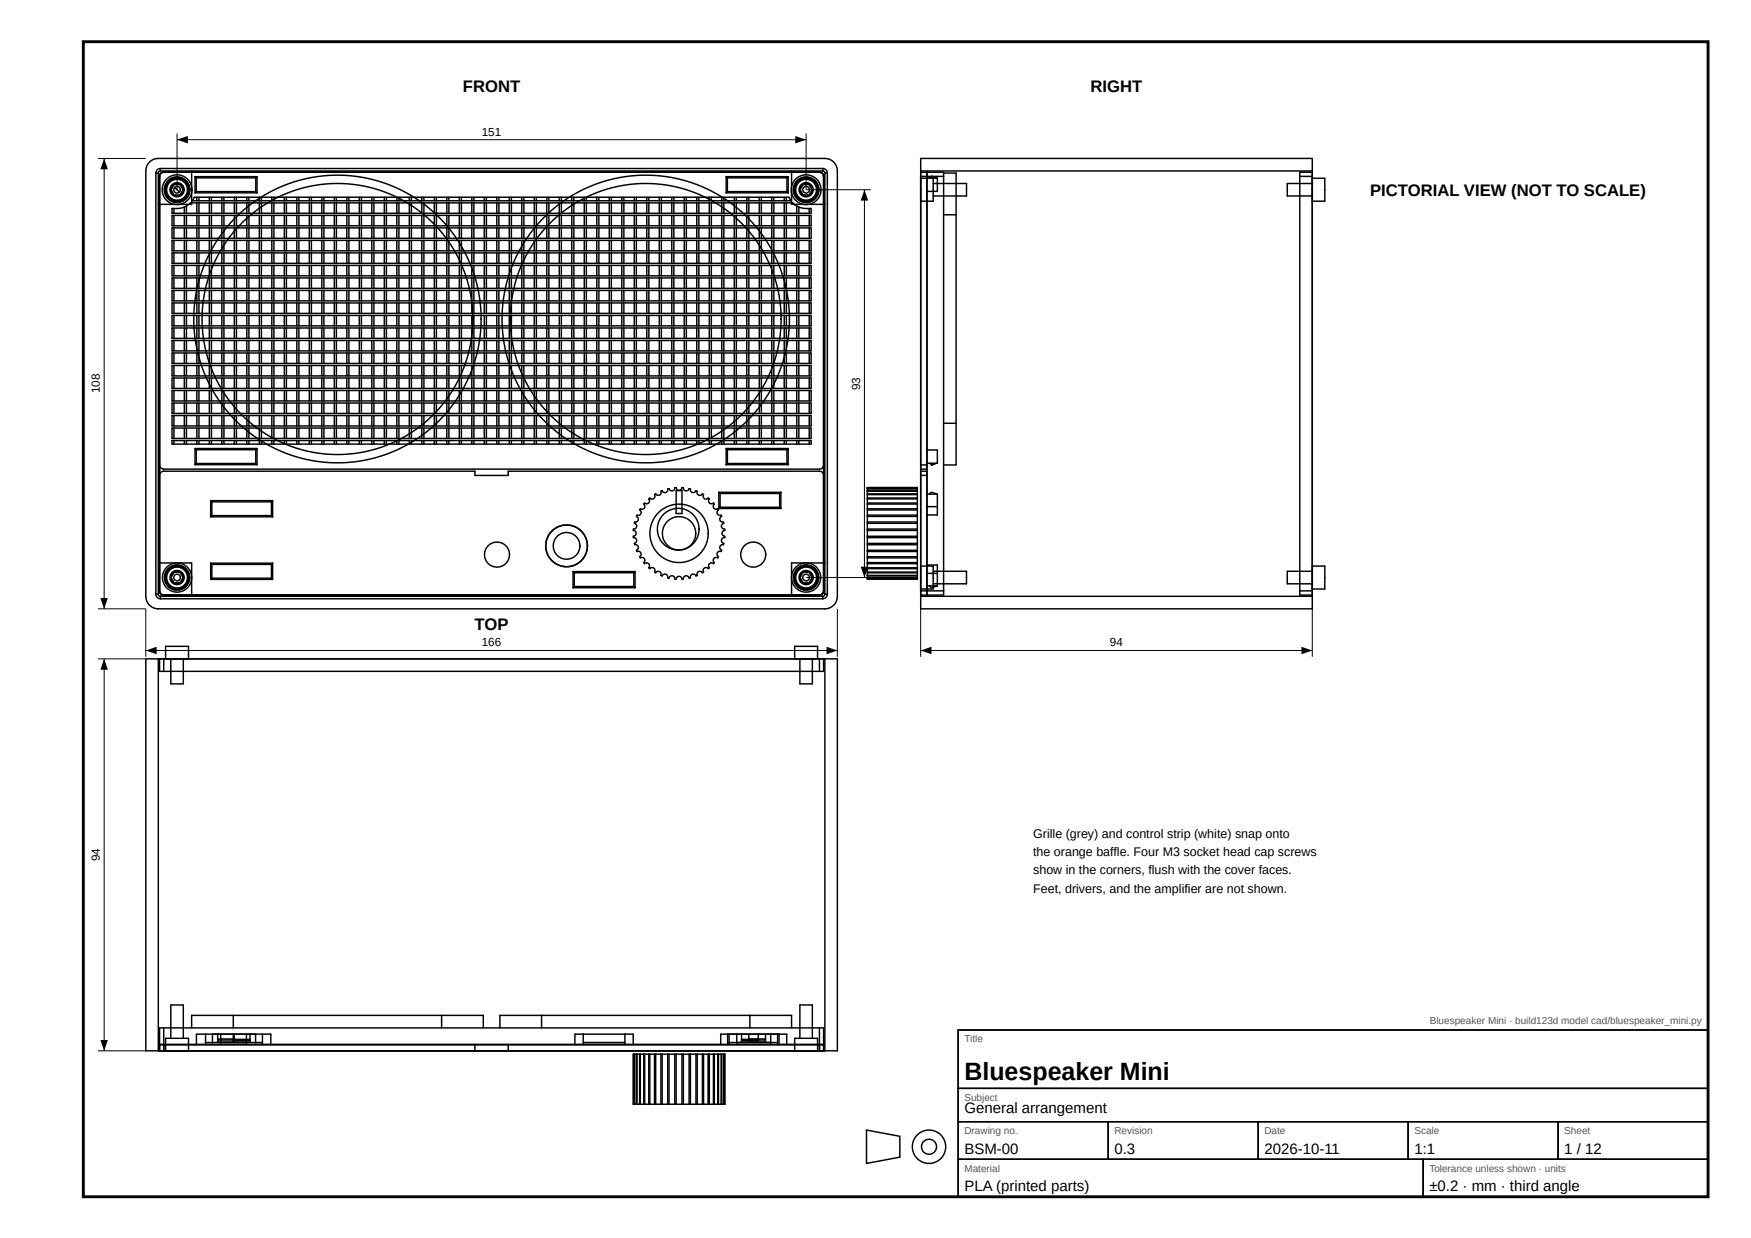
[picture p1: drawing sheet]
<svg xmlns="http://www.w3.org/2000/svg" width="420mm" height="297mm" viewBox="0 0 420 297" stroke-linecap="round" stroke-linejoin="round" font-family="sans-serif">
<defs><g id="words">
<text font-size="6" x="231.4" y="259.1">Bluespeaker Mini</text>
<g font-size="4">
<text x="111.1" y="22">FRONT</text>
<text x="261.7" y="22">RIGHT</text>
<text x="328.8" y="47">PICTORIAL VIEW (NOT TO SCALE)</text>
<text x="113.9" y="151.1">TOP</text>
</g>
<g font-size="3.6">
<text x="231.4" y="267.1">General arrangement</text>
<text x="231.4" y="276.8">BSM-00</text>
<text x="267.4" y="276.8">0.3</text>
<text x="303.4" y="276.8">2026-10-11</text>
<text x="339.4" y="276.8">1:1</text>
<text x="375.4" y="276.8">1 / 12</text>
<text x="231.4" y="285.6">PLA (printed parts)</text>
<text x="343" y="285.6">±0.2 · mm · third angle</text>
</g>
<g font-size="3">
<text x="247.9" y="201.1">Grille (grey) and control strip (white) snap onto</text>
<text x="247.9" y="205.4">the orange baffle. Four M3 socket head cap screws</text>
<text x="247.9" y="209.8">show in the corners, flush with the cover faces.</text>
<text x="247.9" y="214.1">Feet, drivers, and the amplifier are not shown.</text>
</g>
<g font-size="2.8">
<text x="115.6" y="32.5">151</text>
<text x="24" y="94.4" transform="rotate(-90 24 94.4)">108</text>
<text x="206.4" y="93.6" transform="rotate(-90 206.4 93.6)">93</text>
<text x="115.6" y="155.1">166</text>
<text x="266.4" y="155.1">94</text>
<text x="24" y="206.6" transform="rotate(-90 24 206.6)">94</text>
</g>
<g font-size="2.4" fill="#555">
<text x="343.1" y="245.6">Bluespeaker Mini · build123d model cad/bluespeaker_mini.py</text>
<text x="231.4" y="250.1">Title</text>
<text x="231.4" y="264.1">Subject</text>
<text x="231.4" y="272.1">Drawing no.</text>
<text x="267.4" y="272.1">Revision</text>
<text x="303.4" y="272.1">Date</text>
<text x="339.4" y="272.1">Scale</text>
<text x="375.4" y="272.1">Sheet</text>
<text x="231.4" y="281.1">Material</text>
<text x="343" y="281.1">Tolerance unless shown · units</text>
</g>
</g></defs>
<path d="M20 10h389.9v277.1h-389.9z" fill="none" stroke="#000" stroke-width=".7" stroke-linecap="butt"/>
<g fill="none" stroke="#000" stroke-width=".35">
<path d="M35.9 38.9a2.99 2.99 0 0 1 2.1-.9h159.9a3 3 0 0 1 3 3v102.1a3 3 0 0 1-3 3h-159.9a3 3 0 0 1-3-3v-102.1a3 3 0 0 1 .9-2.1zM37.4 41.5h.6M37.4 41.5v101.1M38 41.5v101.1M38.5 40.4l-.8 .3-.3 .8M38.5 41l-.4 .2-.1 .3M38.5 40.4v.6M38.5 40.4h159M38.5 41h159M38.6 41.6l.7-.3h157.4l.5 .2 .3 .3 .1 .5v99.5l-.1 .5-.3 .3-.5 .2h-157.4l-.5-.2-.4-.3-.1-.5v-99.5zM41.3 50l2.4-.2 1.2-.5 .8-.6h144.5l.8 .6 1.2 .5 2.5 .2v1.2h-153.4zM41.3 51.7h153.4v2.5h-153.4z"/>
<path d="M41.3 54.7h153.4v2.5h-153.4zM41.3 57.7h153.4v2.5h-153.4zM41.7 50v1.2M41.7 51.7v2.5M41.7 54.7v2.5M41.7 57.7v2.5M41.8 44.3h1.4l.7 1.2-.7 1.3h-1.4l-.8-1.3zM41.9 45l1.2 1.1M44.2 49.7v1.5M44.2 51.7v2.5M44.2 54.7v2.5M44.2 57.7v2.5"/>
<path d="M44.7 49.4v1.8M44.7 51.7v2.5M44.7 54.7v2.5M44.7 57.7v2.5M46 41v8h-8M46.6 47.3h142.7l.5 .9h-143.7zM46.8 46.3h14.9M46.8 42.4v3.9M46.8 42.4h14.9M46.8 42.4l.3 .3M47.1 46l-.3 .3M47.1 42.7v3.3"/>
<path d="M47.1 46h14.3M47.1 42.7h14.3M47.2 47.3v.9M47.2 48.7v2.5M47.2 51.7v2.5M47.2 54.7v2.5M47.2 57.7v2.5M47.7 47.3v.9M47.7 48.7v2.5M47.7 51.7v2.5M47.7 54.7v2.5M47.7 57.7v2.5"/>
<path d="M50.2 47.3v.9M50.2 48.7v2.5M50.2 51.7v2.5M50.2 54.7v2.5M50.2 57.7v2.5M50.7 47.3v.9M50.7 48.7v2.5M50.7 51.7v2.5M50.7 54.7v2.5M50.7 57.7v2.5M53.2 47.3v.9M53.2 48.7v2.5"/>
<path d="M53.2 51.7v2.5M53.2 54.7v2.5M53.2 57.7v2.5M53.7 47.3v.9M53.7 48.7v2.5M53.7 51.7v2.5M53.7 54.7v2.5M53.7 57.7v2.5M56.2 47.3v.9M56.2 48.7v2.5M56.2 51.7v2.5M56.2 54.7v2.5"/>
<path d="M56.2 57.7v2.5M56.7 47.3v.9M56.7 48.7v2.5M56.7 51.7v2.5M56.7 54.7v2.5M56.7 57.7v2.5M59.2 47.3v.9M59.2 48.7v2.5M59.2 51.7v2.5M59.2 54.7v2.5M59.2 57.7v2.5M59.7 47.3v.9"/>
<path d="M59.7 48.7v2.5M59.7 51.7v2.5M59.7 54.7v2.5M59.7 57.7v2.5M61.4 46l.3 .3M61.4 42.7v3.3M61.7 42.4v3.9M61.7 42.4l-.3 .3M62.2 47.3v.9M62.2 48.7v2.5M62.2 51.7v2.5M62.2 54.7v2.5"/>
<path d="M62.2 57.7v2.5M62.7 47.3v.9M62.7 48.7v2.5M62.7 51.7v2.5M62.7 54.7v2.5M62.7 57.7v2.5M65.2 47.3v.9M65.2 48.7v2.5M65.2 51.7v2.5M65.2 54.7v2.5M65.2 57.7v2.5M65.7 47.3v.9"/>
<path d="M65.7 48.7v2.5M65.7 51.7v2.5M65.7 54.7v2.5M65.7 57.7v2.5M68.2 47.3v.9M68.2 48.7v2.5M68.2 51.7v2.5M68.2 54.7v2.5M68.2 57.7v2.5M68.7 47.3v.9M68.7 48.7v2.5M68.7 51.7v2.5"/>
<path d="M68.7 54.7v2.5M68.7 57.7v2.5M71.2 47.3v.9M71.2 48.7v2.5M71.2 51.7v2.5M71.2 54.7v2.5M71.2 57.7v2.5M71.7 47.3v.9M71.7 48.7v2.5M71.7 51.7v2.5M71.7 54.7v2.5M71.7 57.7v2.5"/>
<path d="M74.2 47.3v.9M74.2 48.7v2.5M74.2 51.7v2.5M74.2 54.7v2.5M74.2 57.7v2.5M74.7 47.3v.9M74.7 48.7v2.5M74.7 51.7v2.5M74.7 54.7v2.5M74.7 57.7v2.5M77.2 47.3v.9M77.2 48.7v2.5"/>
<path d="M77.2 51.7v2.5M77.2 54.7v2.5M77.2 57.7v2.5M77.7 47.3v.9M77.7 48.7v2.5M77.7 51.7v2.5M77.7 54.7v2.5M77.7 57.7v2.5M80.2 47.3v.9M80.2 48.7v2.5M80.2 51.7v2.5M80.2 54.7v2.5"/>
<path d="M80.2 57.7v2.5M80.7 47.3v.9M80.7 48.7v2.5M80.7 51.7v2.5M80.7 54.7v2.5M80.7 57.7v2.5M83.2 47.3v.9M83.2 48.7v2.5M83.2 51.7v2.5M83.2 54.7v2.5M83.2 57.7v2.5M83.7 47.3v.9"/>
<path d="M83.7 48.7v2.5M83.7 51.7v2.5M83.7 54.7v2.5M83.7 57.7v2.5M86.2 47.3v.9M86.2 48.7v2.5M86.2 51.7v2.5M86.2 54.7v2.5M86.2 57.7v2.5M86.7 47.3v.9M86.7 48.7v2.5M86.7 51.7v2.5"/>
<path d="M86.7 54.7v2.5M86.7 57.7v2.5M89.2 47.3v.9M89.2 48.7v2.5M89.2 51.7v2.5M89.2 54.7v2.5M89.2 57.7v2.5M89.7 47.3v.9M89.7 48.7v2.5M89.7 51.7v2.5M89.7 54.7v2.5M89.7 57.7v2.5"/>
<path d="M92.2 47.3v.9M92.2 48.7v2.5M92.2 51.7v2.5M92.2 54.7v2.5M92.2 57.7v2.5M92.7 47.3v.9M92.7 48.7v2.5M92.7 51.7v2.5M92.7 54.7v2.5M92.7 57.7v2.5M95.2 47.3v.9M95.2 48.7v2.5"/>
<path d="M95.2 51.7v2.5M95.2 54.7v2.5M95.2 57.7v2.5M95.7 47.3v.9M95.7 48.7v2.5M95.7 51.7v2.5M95.7 54.7v2.5M95.7 57.7v2.5M98.2 47.3v.9M98.2 48.7v2.5M98.2 51.7v2.5M98.2 54.7v2.5"/>
<path d="M98.2 57.7v2.5M98.7 47.3v.9M98.7 48.7v2.5M98.7 51.7v2.5M98.7 54.7v2.5M98.7 57.7v2.5M101.2 47.3v.9M101.2 48.7v2.5M101.2 51.7v2.5M101.2 54.7v2.5M101.2 57.7v2.5M101.7 47.3v.9"/>
<path d="M101.7 48.7v2.5M101.7 51.7v2.5M101.7 54.7v2.5M101.7 57.7v2.5M104.2 47.3v.9M104.2 48.7v2.5M104.2 51.7v2.5M104.2 54.7v2.5M104.2 57.7v2.5M104.7 47.3v.9M104.7 48.7v2.5M104.7 51.7v2.5"/>
<path d="M104.7 54.7v2.5M104.7 57.7v2.5M107.2 47.3v.9M107.2 48.7v2.5M107.2 51.7v2.5M107.2 54.7v2.5M107.2 57.7v2.5M107.7 47.3v.9M107.7 48.7v2.5M107.7 51.7v2.5M107.7 54.7v2.5M107.7 57.7v2.5"/>
<path d="M110.2 47.3v.9M110.2 48.7v2.5M110.2 51.7v2.5M110.2 54.7v2.5M110.2 57.7v2.5M110.7 47.3v.9M110.7 48.7v2.5M110.7 51.7v2.5M110.7 54.7v2.5M110.7 57.7v2.5M113.2 47.3v.9M113.2 48.7v2.5"/>
<path d="M113.2 51.7v2.5M113.2 54.7v2.5M113.2 57.7v2.5M113.7 47.3v.9M113.7 48.7v2.5M113.7 51.7v2.5M113.7 54.7v2.5M113.7 57.7v2.5M116.2 47.3v.9M116.2 48.7v2.5M116.2 51.7v2.5M116.2 54.7v2.5"/>
<path d="M116.2 57.7v2.5M116.7 47.3v.9M116.7 48.7v2.5M116.7 51.7v2.5M116.7 54.7v2.5M116.7 57.7v2.5M119.2 47.3v.9M119.2 48.7v2.5M119.2 51.7v2.5M119.2 54.7v2.5M119.2 57.7v2.5M119.7 47.3v.9"/>
<path d="M119.7 48.7v2.5M119.7 51.7v2.5M119.7 54.7v2.5M119.7 57.7v2.5M122.2 47.3v.9M122.2 48.7v2.5M122.2 51.7v2.5M122.2 54.7v2.5M122.2 57.7v2.5M122.7 47.3v.9M122.7 48.7v2.5M122.7 51.7v2.5"/>
<path d="M122.7 54.7v2.5M122.7 57.7v2.5M125.2 47.3v.9M125.2 48.7v2.5M125.2 51.7v2.5M125.2 54.7v2.5M125.2 57.7v2.5M125.7 47.3v.9M125.7 48.7v2.5M125.7 51.7v2.5M125.7 54.7v2.5M125.7 57.7v2.5"/>
<path d="M128.2 47.3v.9M128.2 48.7v2.5M128.2 51.7v2.5M128.2 54.7v2.5M128.2 57.7v2.5M128.7 47.3v.9M128.7 48.7v2.5M128.7 51.7v2.5M128.7 54.7v2.5M128.7 57.7v2.5M131.2 47.3v.9M131.2 48.7v2.5"/>
<path d="M131.2 51.7v2.5M131.2 54.7v2.5M131.2 57.7v2.5M131.7 47.3v.9M131.7 48.7v2.5M131.7 51.7v2.5M131.7 54.7v2.5M131.7 57.7v2.5M134.2 47.3v.9M134.2 48.7v2.5M134.2 51.7v2.5M134.2 54.7v2.5"/>
<path d="M134.2 57.7v2.5M134.7 47.3v.9M134.7 48.7v2.5M134.7 51.7v2.5M134.7 54.7v2.5M134.7 57.7v2.5M137.2 47.3v.9M137.2 48.7v2.5M137.2 51.7v2.5M137.2 54.7v2.5M137.2 57.7v2.5M137.7 47.3v.9"/>
<path d="M137.7 48.7v2.5M137.7 51.7v2.5M137.7 54.7v2.5M137.7 57.7v2.5M140.2 47.3v.9M140.2 48.7v2.5M140.2 51.7v2.5M140.2 54.7v2.5M140.2 57.7v2.5M140.7 47.3v.9M140.7 48.7v2.5M140.7 51.7v2.5"/>
<path d="M140.7 54.7v2.5M140.7 57.7v2.5M143.2 47.3v.9M143.2 48.7v2.5M143.2 51.7v2.5M143.2 54.7v2.5M143.2 57.7v2.5M143.7 47.3v.9M143.7 48.7v2.5M143.7 51.7v2.5M143.7 54.7v2.5M143.7 57.7v2.5"/>
<path d="M146.2 47.3v.9M146.2 48.7v2.5M146.2 51.7v2.5M146.2 54.7v2.5M146.2 57.7v2.5M146.7 47.3v.9M146.7 48.7v2.5M146.7 51.7v2.5M146.7 54.7v2.5M146.7 57.7v2.5M149.2 47.3v.9M149.2 48.7v2.5"/>
<path d="M149.2 51.7v2.5M149.2 54.7v2.5M149.2 57.7v2.5M149.7 47.3v.9M149.7 48.7v2.5M149.7 51.7v2.5M149.7 54.7v2.5M149.7 57.7v2.5M152.2 47.3v.9M152.2 48.7v2.5M152.2 51.7v2.5M152.2 54.7v2.5"/>
<path d="M152.2 57.7v2.5M152.7 47.3v.9M152.7 48.7v2.5M152.7 51.7v2.5M152.7 54.7v2.5M152.7 57.7v2.5M155.2 47.3v.9M155.2 48.7v2.5M155.2 51.7v2.5M155.2 54.7v2.5M155.2 57.7v2.5M155.7 47.3v.9"/>
<path d="M155.7 48.7v2.5M155.7 51.7v2.5M155.7 54.7v2.5M155.7 57.7v2.5M158.2 47.3v.9M158.2 48.7v2.5M158.2 51.7v2.5M158.2 54.7v2.5M158.2 57.7v2.5M158.7 47.3v.9M158.7 48.7v2.5M158.7 51.7v2.5"/>
<path d="M158.7 54.7v2.5M158.7 57.7v2.5M161.2 47.3v.9M161.2 48.7v2.5M161.2 51.7v2.5M161.2 54.7v2.5M161.2 57.7v2.5M161.7 47.3v.9M161.7 48.7v2.5M161.7 51.7v2.5M161.7 54.7v2.5M161.7 57.7v2.5"/>
<path d="M164.2 47.3v.9M164.2 48.7v2.5M164.2 51.7v2.5M164.2 54.7v2.5M164.2 57.7v2.5M164.7 47.3v.9M164.7 48.7v2.5M164.7 51.7v2.5M164.7 54.7v2.5M164.7 57.7v2.5M167.2 47.3v.9M167.2 48.7v2.5"/>
<path d="M167.2 51.7v2.5M167.2 54.7v2.5M167.2 57.7v2.5M167.7 47.3v.9M167.7 48.7v2.5M167.7 51.7v2.5M167.7 54.7v2.5M167.7 57.7v2.5M170.2 47.3v.9M170.2 48.7v2.5M170.2 51.7v2.5M170.2 54.7v2.5"/>
<path d="M170.2 57.7v2.5M170.7 47.3v.9M170.7 48.7v2.5M170.7 51.7v2.5M170.7 54.7v2.5M170.7 57.7v2.5M173.2 47.3v.9M173.2 48.7v2.5M173.2 51.7v2.5M173.2 54.7v2.5M173.2 57.7v2.5M173.7 47.3v.9"/>
<path d="M173.7 48.7v2.5M173.7 51.7v2.5M173.7 54.7v2.5M173.7 57.7v2.5M174.3 46.3h14.8M174.3 42.4v3.9M174.3 42.4h14.8M174.3 42.4l.3 .3M174.6 46l-.3 .3M174.6 42.7v3.3M174.6 46h14.3M174.6 42.7h14.3"/>
<path d="M176.2 47.3v.9M176.2 48.7v2.5M176.2 51.7v2.5M176.2 54.7v2.5M176.2 57.7v2.5M176.7 47.3v.9M176.7 48.7v2.5M176.7 51.7v2.5M176.7 54.7v2.5M176.7 57.7v2.5M179.2 47.3v.9M179.2 48.7v2.5"/>
<path d="M179.2 51.7v2.5M179.2 54.7v2.5M179.2 57.7v2.5M179.7 47.3v.9M179.7 48.7v2.5M179.7 51.7v2.5M179.7 54.7v2.5M179.7 57.7v2.5M182.2 47.3v.9M182.2 48.7v2.5M182.2 51.7v2.5M182.2 54.7v2.5"/>
<path d="M182.2 57.7v2.5M182.7 47.3v.9M182.7 48.7v2.5M182.7 51.7v2.5M182.7 54.7v2.5M182.7 57.7v2.5M185.2 47.3v.9M185.2 48.7v2.5M185.2 51.7v2.5M185.2 54.7v2.5M185.2 57.7v2.5M185.7 47.3v.9"/>
<path d="M185.7 48.7v2.5M185.7 51.7v2.5M185.7 54.7v2.5M185.7 57.7v2.5M188.2 47.3v.9M188.2 48.7v2.5M188.2 51.7v2.5M188.2 54.7v2.5M188.2 57.7v2.5M188.7 47.3v.9M188.7 48.7v2.5M188.7 51.7v2.5"/>
<path d="M188.7 54.7v2.5M188.7 57.7v2.5M188.9 46l.2 .3M188.9 42.7v3.3M189.1 42.4v3.9M189.1 42.4l-.2 .3M190 41v8h7.9M191.2 49.4v1.8M191.2 51.7v2.5M191.2 54.7v2.5M191.2 57.7v2.5M191.7 49.7v1.5"/>
<path d="M191.7 51.7v2.5M191.7 54.7v2.5M191.7 57.7v2.5M192.7 44.3h1.5l.7 1.2-.7 1.3h-1.5l-.7-1.3zM194.2 50v1.2M194.2 51.7v2.5M194.2 54.7v2.5M194.2 57.7v2.5M197.5 40.4l.7 .3 .3 .8M197.5 41l.3 .2 .1 .3M197.5 40.4v.6M197.9 41.5h.6"/>
<path d="M197.9 41.5v101.1M198.5 41.5v101.1M220.9 41v-3h94v3M220.9 41.3h5.5v1h-5.5zM220.9 42.8h3v5.5h-3zM220.9 41h94M220.9 41v102.1M222.4 41.3v101.5M222.4 42.7h2.5v3.2h-2.5M223.5 42.3l-.4 .4M223.8 42.3l.9 .4M223.9 44h8v3h-8"/>
<path d="M226.4 42.3v99.5M226.4 41.5h3v70h-3M226.4 51.5h3M311.9 41.3h3v1h-3zM311.9 42.3v99.5M314.9 42.8h3v5.5h-3zM314.9 44h-6v3h6M314.9 41v102.1M41.3 60.7h153.4v2.5h-153.4zM41.3 63.7h153.4v2.5h-153.4zM41.3 66.7h153.4v2.5h-153.4zM41.3 69.7h153.4v2.5h-153.4z"/>
<path d="M41.3 72.7h153.4v2.5h-153.4zM41.3 75.7h153.4v2.5h-153.4zM41.3 78.7h153.4v2.5h-153.4zM41.7 60.7v2.5M41.7 63.7v2.5M41.7 66.7v2.5M41.7 69.7v2.5M41.7 72.7v2.5M41.7 75.7v2.5M41.7 78.7v2.5M44.2 60.7v2.5M44.2 63.7v2.5"/>
<path d="M44.2 66.7v2.5M44.2 69.7v2.5M44.2 72.7v2.5M44.2 75.7v2.5M44.2 78.7v2.5M44.7 60.7v2.5M44.7 63.7v2.5M44.7 66.7v2.5M44.7 69.7v2.5M44.7 72.7v2.5M44.7 75.7v2.5M44.7 78.7v2.5"/>
<path d="M47.2 60.7v2.5M47.2 63.7v2.5M47.2 66.7v2.5M47.2 69.7v2.5M47.2 72.7v2.5M47.2 75.7v2.5M47.2 78.7v2.5M47.7 60.7v2.5M47.7 63.7v2.5M47.7 66.7v2.5M47.7 69.7v2.5M47.7 72.7v2.5"/>
<path d="M47.7 75.7v2.5M47.7 78.7v2.5M50.2 60.7v2.5M50.2 63.7v2.5M50.2 66.7v2.5M50.2 69.7v2.5M50.2 72.7v2.5M50.2 75.7v2.5M50.2 78.7v2.5M50.7 60.7v2.5M50.7 63.7v2.5M50.7 66.7v2.5"/>
<path d="M50.7 69.7v2.5M50.7 72.7v2.5M50.7 75.7v2.5M50.7 78.7v2.5M53.2 60.7v2.5M53.2 63.7v2.5M53.2 66.7v2.5M53.2 69.7v2.5M53.2 72.7v2.5M53.2 75.7v2.5M53.2 78.7v2.5M53.7 60.7v2.5"/>
<path d="M53.7 63.7v2.5M53.7 66.7v2.5M53.7 69.7v2.5M53.7 72.7v2.5M53.7 75.7v2.5M53.7 78.7v2.5M56.2 60.7v2.5M56.2 63.7v2.5M56.2 66.7v2.5M56.2 69.7v2.5M56.2 72.7v2.5M56.2 75.7v2.5"/>
<path d="M56.2 78.7v2.5M56.7 60.7v2.5M56.7 63.7v2.5M56.7 66.7v2.5M56.7 69.7v2.5M56.7 72.7v2.5M56.7 75.7v2.5M56.7 78.7v2.5M59.2 60.7v2.5M59.2 63.7v2.5M59.2 66.7v2.5M59.2 69.7v2.5"/>
<path d="M59.2 72.7v2.5M59.2 75.7v2.5M59.2 78.7v2.5M59.7 60.7v2.5M59.7 63.7v2.5M59.7 66.7v2.5M59.7 69.7v2.5M59.7 72.7v2.5M59.7 75.7v2.5M59.7 78.7v2.5M62.2 60.7v2.5M62.2 63.7v2.5"/>
<path d="M62.2 66.7v2.5M62.2 69.7v2.5M62.2 72.7v2.5M62.2 75.7v2.5M62.2 78.7v2.5M62.7 60.7v2.5M62.7 63.7v2.5M62.7 66.7v2.5M62.7 69.7v2.5M62.7 72.7v2.5M62.7 75.7v2.5M62.7 78.7v2.5"/>
<path d="M65.2 60.7v2.5M65.2 63.7v2.5M65.2 66.7v2.5M65.2 69.7v2.5M65.2 72.7v2.5M65.2 75.7v2.5M65.2 78.7v2.5M65.7 60.7v2.5M65.7 63.7v2.5M65.7 66.7v2.5M65.7 69.7v2.5M65.7 72.7v2.5"/>
<path d="M65.7 75.7v2.5M65.7 78.7v2.5M68.2 60.7v2.5M68.2 63.7v2.5M68.2 66.7v2.5M68.2 69.7v2.5M68.2 72.7v2.5M68.2 75.7v2.5M68.2 78.7v2.5M68.7 60.7v2.5M68.7 63.7v2.5M68.7 66.7v2.5"/>
<path d="M68.7 69.7v2.5M68.7 72.7v2.5M68.7 75.7v2.5M68.7 78.7v2.5M71.2 60.7v2.5M71.2 63.7v2.5M71.2 66.7v2.5M71.2 69.7v2.5M71.2 72.7v2.5M71.2 75.7v2.5M71.2 78.7v2.5M71.7 60.7v2.5"/>
<path d="M71.7 63.7v2.5M71.7 66.7v2.5M71.7 69.7v2.5M71.7 72.7v2.5M71.7 75.7v2.5M71.7 78.7v2.5M74.2 60.7v2.5M74.2 63.7v2.5M74.2 66.7v2.5M74.2 69.7v2.5M74.2 72.7v2.5M74.2 75.7v2.5"/>
<path d="M74.2 78.7v2.5M74.7 60.7v2.5M74.7 63.7v2.5M74.7 66.7v2.5M74.7 69.7v2.5M74.7 72.7v2.5M74.7 75.7v2.5M74.7 78.7v2.5M77.2 60.7v2.5M77.2 63.7v2.5M77.2 66.7v2.5M77.2 69.7v2.5"/>
<path d="M77.2 72.7v2.5M77.2 75.7v2.5M77.2 78.7v2.5M77.7 60.7v2.5M77.7 63.7v2.5M77.7 66.7v2.5M77.7 69.7v2.5M77.7 72.7v2.5M77.7 75.7v2.5M77.7 78.7v2.5M80.2 60.7v2.5M80.2 63.7v2.5"/>
<path d="M80.2 66.7v2.5M80.2 69.7v2.5M80.2 72.7v2.5M80.2 75.7v2.5M80.2 78.7v2.5M80.7 60.7v2.5M80.7 63.7v2.5M80.7 66.7v2.5M80.7 69.7v2.5M80.7 72.7v2.5M80.7 75.7v2.5M80.7 78.7v2.5"/>
<path d="M83.2 60.7v2.5M83.2 63.7v2.5M83.2 66.7v2.5M83.2 69.7v2.5M83.2 72.7v2.5M83.2 75.7v2.5M83.2 78.7v2.5M83.7 60.7v2.5M83.7 63.7v2.5M83.7 66.7v2.5M83.7 69.7v2.5M83.7 72.7v2.5"/>
<path d="M83.7 75.7v2.5M83.7 78.7v2.5M86.2 60.7v2.5M86.2 63.7v2.5M86.2 66.7v2.5M86.2 69.7v2.5M86.2 72.7v2.5M86.2 75.7v2.5M86.2 78.7v2.5M86.7 60.7v2.5M86.7 63.7v2.5M86.7 66.7v2.5"/>
<path d="M86.7 69.7v2.5M86.7 72.7v2.5M86.7 75.7v2.5M86.7 78.7v2.5M89.2 60.7v2.5M89.2 63.7v2.5M89.2 66.7v2.5M89.2 69.7v2.5M89.2 72.7v2.5M89.2 75.7v2.5M89.2 78.7v2.5M89.7 60.7v2.5"/>
<path d="M89.7 63.7v2.5M89.7 66.7v2.5M89.7 69.7v2.5M89.7 72.7v2.5M89.7 75.7v2.5M89.7 78.7v2.5M92.2 60.7v2.5M92.2 63.7v2.5M92.2 66.7v2.5M92.2 69.7v2.5M92.2 72.7v2.5M92.2 75.7v2.5"/>
<path d="M92.2 78.7v2.5M92.7 60.7v2.5M92.7 63.7v2.5M92.7 66.7v2.5M92.7 69.7v2.5M92.7 72.7v2.5M92.7 75.7v2.5M92.7 78.7v2.5M95.2 60.7v2.5M95.2 63.7v2.5M95.2 66.7v2.5M95.2 69.7v2.5"/>
<path d="M95.2 72.7v2.5M95.2 75.7v2.5M95.2 78.7v2.5M95.7 60.7v2.5M95.7 63.7v2.5M95.7 66.7v2.5M95.7 69.7v2.5M95.7 72.7v2.5M95.7 75.7v2.5M95.7 78.7v2.5M98.2 60.7v2.5M98.2 63.7v2.5"/>
<path d="M98.2 66.7v2.5M98.2 69.7v2.5M98.2 72.7v2.5M98.2 75.7v2.5M98.2 78.7v2.5M98.7 60.7v2.5M98.7 63.7v2.5M98.7 66.7v2.5M98.7 69.7v2.5M98.7 72.7v2.5M98.7 75.7v2.5M98.7 78.7v2.5"/>
<path d="M101.2 60.7v2.5M101.2 63.7v2.5M101.2 66.7v2.5M101.2 69.7v2.5M101.2 72.7v2.5M101.2 75.7v2.5M101.2 78.7v2.5M101.7 60.7v2.5M101.7 63.7v2.5M101.7 66.7v2.5M101.7 69.7v2.5M101.7 72.7v2.5"/>
<path d="M101.7 75.7v2.5M101.7 78.7v2.5M104.2 60.7v2.5M104.2 63.7v2.5M104.2 66.7v2.5M104.2 69.7v2.5M104.2 72.7v2.5M104.2 75.7v2.5M104.2 78.7v2.5M104.7 60.7v2.5M104.7 63.7v2.5M104.7 66.7v2.5"/>
<path d="M104.7 69.7v2.5M104.7 72.7v2.5M104.7 75.7v2.5M104.7 78.7v2.5M107.2 60.7v2.5M107.2 63.7v2.5M107.2 66.7v2.5M107.2 69.7v2.5M107.2 72.7v2.5M107.2 75.7v2.5M107.2 78.7v2.5M107.7 60.7v2.5"/>
<path d="M107.7 63.7v2.5M107.7 66.7v2.5M107.7 69.7v2.5M107.7 72.7v2.5M107.7 75.7v2.5M107.7 78.7v2.5M110.2 60.7v2.5M110.2 63.7v2.5M110.2 66.7v2.5M110.2 69.7v2.5M110.2 72.7v2.5M110.2 75.7v2.5"/>
<path d="M110.2 78.7v2.5M110.7 60.7v2.5M110.7 63.7v2.5M110.7 66.7v2.5M110.7 69.7v2.5M110.7 72.7v2.5M110.7 75.7v2.5M110.7 78.7v2.5M113.2 60.7v2.5M113.2 63.7v2.5M113.2 66.7v2.5M113.2 69.7v2.5"/>
<path d="M113.2 72.7v2.5M113.2 75.7v2.5M113.2 78.7v2.5M113.7 60.7v2.5M113.7 63.7v2.5M113.7 66.7v2.5M113.7 69.7v2.5M113.7 72.7v2.5M113.7 75.7v2.5M113.7 78.7v2.5M116.2 60.7v2.5M116.2 63.7v2.5"/>
<path d="M116.2 66.7v2.5M116.2 69.7v2.5M116.2 72.7v2.5M116.2 75.7v2.5M116.2 78.7v2.5M116.7 60.7v2.5M116.7 63.7v2.5M116.7 66.7v2.5M116.7 69.7v2.5M116.7 72.7v2.5M116.7 75.7v2.5M116.7 78.7v2.5"/>
<path d="M119.2 60.7v2.5M119.2 63.7v2.5M119.2 66.7v2.5M119.2 69.7v2.5M119.2 72.7v2.5M119.2 75.7v2.5M119.2 78.7v2.5M119.7 60.7v2.5M119.7 63.7v2.5M119.7 66.7v2.5M119.7 69.7v2.5M119.7 72.7v2.5"/>
<path d="M119.7 75.7v2.5M119.7 78.7v2.5M122.2 60.7v2.5M122.2 63.7v2.5M122.2 66.7v2.5M122.2 69.7v2.5M122.2 72.7v2.5M122.2 75.7v2.5M122.2 78.7v2.5M122.7 60.7v2.5M122.7 63.7v2.5M122.7 66.7v2.5"/>
<path d="M122.7 69.7v2.5M122.7 72.7v2.5M122.7 75.7v2.5M122.7 78.7v2.5M125.2 60.7v2.5M125.2 63.7v2.5M125.2 66.7v2.5M125.2 69.7v2.5M125.2 72.7v2.5M125.2 75.7v2.5M125.2 78.7v2.5M125.7 60.7v2.5"/>
<path d="M125.7 63.7v2.5M125.7 66.7v2.5M125.7 69.7v2.5M125.7 72.7v2.5M125.7 75.7v2.5M125.7 78.7v2.5M128.2 60.7v2.5M128.2 63.7v2.5M128.2 66.7v2.5M128.2 69.7v2.5M128.2 72.7v2.5M128.2 75.7v2.5"/>
<path d="M128.2 78.7v2.5M128.7 60.7v2.5M128.7 63.7v2.5M128.7 66.7v2.5M128.7 69.7v2.5M128.7 72.7v2.5M128.7 75.7v2.5M128.7 78.7v2.5M131.2 60.7v2.5M131.2 63.7v2.5M131.2 66.7v2.5M131.2 69.7v2.5"/>
<path d="M131.2 72.7v2.5M131.2 75.7v2.5M131.2 78.7v2.5M131.7 60.7v2.5M131.7 63.7v2.5M131.7 66.7v2.5M131.7 69.7v2.5M131.7 72.7v2.5M131.7 75.7v2.5M131.7 78.7v2.5M134.2 60.7v2.5M134.2 63.7v2.5"/>
<path d="M134.2 66.7v2.5M134.2 69.7v2.5M134.2 72.7v2.5M134.2 75.7v2.5M134.2 78.7v2.5M134.7 60.7v2.5M134.7 63.7v2.5M134.7 66.7v2.5M134.7 69.7v2.5M134.7 72.7v2.5M134.7 75.7v2.5M134.7 78.7v2.5"/>
<path d="M137.2 60.7v2.5M137.2 63.7v2.5M137.2 66.7v2.5M137.2 69.7v2.5M137.2 72.7v2.5M137.2 75.7v2.5M137.2 78.7v2.5M137.7 60.7v2.5M137.7 63.7v2.5M137.7 66.7v2.5M137.7 69.7v2.5M137.7 72.7v2.5"/>
<path d="M137.7 75.7v2.5M137.7 78.7v2.5M140.2 60.7v2.5M140.2 63.7v2.5M140.2 66.7v2.5M140.2 69.7v2.5M140.2 72.7v2.5M140.2 75.7v2.5M140.2 78.7v2.5M140.7 60.7v2.5M140.7 63.7v2.5M140.7 66.7v2.5"/>
<path d="M140.7 69.7v2.5M140.7 72.7v2.5M140.7 75.7v2.5M140.7 78.7v2.5M143.2 60.7v2.5M143.2 63.7v2.5M143.2 66.7v2.5M143.2 69.7v2.5M143.2 72.7v2.5M143.2 75.7v2.5M143.2 78.7v2.5M143.7 60.7v2.5"/>
<path d="M143.7 63.7v2.5M143.7 66.7v2.5M143.7 69.7v2.5M143.7 72.7v2.5M143.7 75.7v2.5M143.7 78.7v2.5M146.2 60.7v2.5M146.2 63.7v2.5M146.2 66.7v2.5M146.2 69.7v2.5M146.2 72.7v2.5M146.2 75.7v2.5"/>
<path d="M146.2 78.7v2.5M146.7 60.7v2.5M146.7 63.7v2.5M146.7 66.7v2.5M146.7 69.7v2.5M146.7 72.7v2.5M146.7 75.7v2.5M146.7 78.7v2.5M149.2 60.7v2.5M149.2 63.7v2.5M149.2 66.7v2.5M149.2 69.7v2.5"/>
<path d="M149.2 72.7v2.5M149.2 75.7v2.5M149.2 78.7v2.5M149.7 60.7v2.5M149.7 63.7v2.5M149.7 66.7v2.5M149.7 69.7v2.5M149.7 72.7v2.5M149.7 75.7v2.5M149.7 78.7v2.5M152.2 60.7v2.5M152.2 63.7v2.5"/>
<path d="M152.2 66.7v2.5M152.2 69.7v2.5M152.2 72.7v2.5M152.2 75.7v2.5M152.2 78.7v2.5M152.7 60.7v2.5M152.7 63.7v2.5M152.7 66.7v2.5M152.7 69.7v2.5M152.7 72.7v2.5M152.7 75.7v2.5M152.7 78.7v2.5"/>
<path d="M155.2 60.7v2.5M155.2 63.7v2.5M155.2 66.7v2.5M155.2 69.7v2.5M155.2 72.7v2.5M155.2 75.7v2.5M155.2 78.7v2.5M155.7 60.7v2.5M155.7 63.7v2.5M155.7 66.7v2.5M155.7 69.7v2.5M155.7 72.7v2.5"/>
<path d="M155.7 75.7v2.5M155.7 78.7v2.5M158.2 60.7v2.5M158.2 63.7v2.5M158.2 66.7v2.5M158.2 69.7v2.5M158.2 72.7v2.5M158.2 75.7v2.5M158.2 78.7v2.5M158.7 60.7v2.5M158.7 63.7v2.5M158.7 66.7v2.5"/>
<path d="M158.7 69.7v2.5M158.7 72.7v2.5M158.7 75.7v2.5M158.7 78.7v2.5M161.2 60.7v2.5M161.2 63.7v2.5M161.2 66.7v2.5M161.2 69.7v2.5M161.2 72.7v2.5M161.2 75.7v2.5M161.2 78.7v2.5M161.7 60.7v2.5"/>
<path d="M161.7 63.7v2.5M161.7 66.7v2.5M161.7 69.7v2.5M161.7 72.7v2.5M161.7 75.7v2.5M161.7 78.7v2.5M164.2 60.7v2.5M164.2 63.7v2.5M164.2 66.7v2.5M164.2 69.7v2.5M164.2 72.7v2.5M164.2 75.7v2.5"/>
<path d="M164.2 78.7v2.5M164.7 60.7v2.5M164.7 63.7v2.5M164.7 66.7v2.5M164.7 69.7v2.5M164.7 72.7v2.5M164.7 75.7v2.5M164.7 78.7v2.5M167.2 60.7v2.5M167.2 63.7v2.5M167.2 66.7v2.5M167.2 69.7v2.5"/>
<path d="M167.2 72.7v2.5M167.2 75.7v2.5M167.2 78.7v2.5M167.7 60.7v2.5M167.7 63.7v2.5M167.7 66.7v2.5M167.7 69.7v2.5M167.7 72.7v2.5M167.7 75.7v2.5M167.7 78.7v2.5M170.2 60.7v2.5M170.2 63.7v2.5"/>
<path d="M170.2 66.7v2.5M170.2 69.7v2.5M170.2 72.7v2.5M170.2 75.7v2.5M170.2 78.7v2.5M170.7 60.7v2.5M170.7 63.7v2.5M170.7 66.7v2.5M170.7 69.7v2.5M170.7 72.7v2.5M170.7 75.7v2.5M170.7 78.7v2.5"/>
<path d="M173.2 60.7v2.5M173.2 63.7v2.5M173.2 66.7v2.5M173.2 69.7v2.5M173.2 72.7v2.5M173.2 75.7v2.5M173.2 78.7v2.5M173.7 60.7v2.5M173.7 63.7v2.5M173.7 66.7v2.5M173.7 69.7v2.5M173.7 72.7v2.5"/>
<path d="M173.7 75.7v2.5M173.7 78.7v2.5M176.2 60.7v2.5M176.2 63.7v2.5M176.2 66.7v2.5M176.2 69.7v2.5M176.2 72.7v2.5M176.2 75.7v2.5M176.2 78.7v2.5M176.7 60.7v2.5M176.7 63.7v2.5M176.7 66.7v2.5"/>
<path d="M176.7 69.7v2.5M176.7 72.7v2.5M176.7 75.7v2.5M176.7 78.7v2.5M179.2 60.7v2.5M179.2 63.7v2.5M179.2 66.7v2.5M179.2 69.7v2.5M179.2 72.7v2.5M179.2 75.7v2.5M179.2 78.7v2.5M179.7 60.7v2.5"/>
<path d="M179.7 63.7v2.5M179.7 66.7v2.5M179.7 69.7v2.5M179.7 72.7v2.5M179.7 75.7v2.5M179.7 78.7v2.5M182.2 60.7v2.5M182.2 63.7v2.5M182.2 66.7v2.5M182.2 69.7v2.5M182.2 72.7v2.5M182.2 75.7v2.5"/>
<path d="M182.2 78.7v2.5M182.7 60.7v2.5M182.7 63.7v2.5M182.7 66.7v2.5M182.7 69.7v2.5M182.7 72.7v2.5M182.7 75.7v2.5M182.7 78.7v2.5M185.2 60.7v2.5M185.2 63.7v2.5M185.2 66.7v2.5M185.2 69.7v2.5"/>
<path d="M185.2 72.7v2.5M185.2 75.7v2.5M185.2 78.7v2.5M185.7 60.7v2.5M185.7 63.7v2.5M185.7 66.7v2.5M185.7 69.7v2.5M185.7 72.7v2.5M185.7 75.7v2.5M185.7 78.7v2.5M188.2 60.7v2.5M188.2 63.7v2.5"/>
<path d="M188.2 66.7v2.5M188.2 69.7v2.5M188.2 72.7v2.5M188.2 75.7v2.5M188.2 78.7v2.5M188.7 60.7v2.5M188.7 63.7v2.5M188.7 66.7v2.5M188.7 69.7v2.5M188.7 72.7v2.5M188.7 75.7v2.5M188.7 78.7v2.5"/>
<path d="M191.2 60.7v2.5M191.2 63.7v2.5M191.2 66.7v2.5M191.2 69.7v2.5M191.2 72.7v2.5M191.2 75.7v2.5M191.2 78.7v2.5M191.7 60.7v2.5M191.7 63.7v2.5M191.7 66.7v2.5M191.7 69.7v2.5M191.7 72.7v2.5"/>
<path d="M191.7 75.7v2.5M191.7 78.7v2.5M194.2 60.7v2.5M194.2 63.7v2.5M194.2 66.7v2.5M194.2 69.7v2.5M194.2 72.7v2.5M194.2 75.7v2.5M194.2 78.7v2.5M41.3 81.7h153.4v2.5h-153.4zM41.3 84.7h153.4v2.5h-153.4zM41.3 87.7h153.4v2.5h-153.4z"/>
<path d="M41.3 90.7h153.4v2.5h-153.4zM41.3 93.7h153.4v2.5h-153.4zM41.3 96.7h153.4v2.5h-153.4zM41.3 99.7h153.4v2.5h-153.4zM41.7 81.7v2.5M41.7 84.7v2.5M41.7 87.7v2.5M41.7 90.7v2.5M41.7 93.7v2.5M41.7 96.7v2.5M41.7 99.7v2.5M44.2 81.7v2.5"/>
<path d="M44.2 84.7v2.5M44.2 87.7v2.5M44.2 90.7v2.5M44.2 93.7v2.5M44.2 96.7v2.5M44.2 99.7v2.5M44.7 81.7v2.5M44.7 84.7v2.5M44.7 87.7v2.5M44.7 90.7v2.5M44.7 93.7v2.5M44.7 96.7v2.5"/>
<path d="M44.7 99.7v2.5M47.2 81.7v2.5M47.2 84.7v2.5M47.2 87.7v2.5M47.2 90.7v2.5M47.2 93.7v2.5M47.2 96.7v2.5M47.2 99.7v2.5M47.7 81.7v2.5M47.7 84.7v2.5M47.7 87.7v2.5M47.7 90.7v2.5"/>
<path d="M47.7 93.7v2.5M47.7 96.7v2.5M47.7 99.7v2.5M50.2 81.7v2.5M50.2 84.7v2.5M50.2 87.7v2.5M50.2 90.7v2.5M50.2 93.7v2.5M50.2 96.7v2.5M50.2 99.7v2.5M50.7 81.7v2.5M50.7 84.7v2.5"/>
<path d="M50.7 87.7v2.5M50.7 90.7v2.5M50.7 93.7v2.5M50.7 96.7v2.5M50.7 99.7v2.5M53.2 81.7v2.5M53.2 84.7v2.5M53.2 87.7v2.5M53.2 90.7v2.5M53.2 93.7v2.5M53.2 96.7v2.5M53.2 99.7v2.5"/>
<path d="M53.7 81.7v2.5M53.7 84.7v2.5M53.7 87.7v2.5M53.7 90.7v2.5M53.7 93.7v2.5M53.7 96.7v2.5M53.7 99.7v2.5M56.2 81.7v2.5M56.2 84.7v2.5M56.2 87.7v2.5M56.2 90.7v2.5M56.2 93.7v2.5"/>
<path d="M56.2 96.7v2.5M56.2 99.7v2.5M56.7 81.7v2.5M56.7 84.7v2.5M56.7 87.7v2.5M56.7 90.7v2.5M56.7 93.7v2.5M56.7 96.7v2.5M56.7 99.7v2.5M59.2 81.7v2.5M59.2 84.7v2.5M59.2 87.7v2.5"/>
<path d="M59.2 90.7v2.5M59.2 93.7v2.5M59.2 96.7v2.5M59.2 99.7v2.5M59.7 81.7v2.5M59.7 84.7v2.5M59.7 87.7v2.5M59.7 90.7v2.5M59.7 93.7v2.5M59.7 96.7v2.5M59.7 99.7v2.5M62.2 81.7v2.5"/>
<path d="M62.2 84.7v2.5M62.2 87.7v2.5M62.2 90.7v2.5M62.2 93.7v2.5M62.2 96.7v2.5M62.2 99.7v2.5M62.7 81.7v2.5M62.7 84.7v2.5M62.7 87.7v2.5M62.7 90.7v2.5M62.7 93.7v2.5M62.7 96.7v2.5"/>
<path d="M62.7 99.7v2.5M65.2 81.7v2.5M65.2 84.7v2.5M65.2 87.7v2.5M65.2 90.7v2.5M65.2 93.7v2.5M65.2 96.7v2.5M65.2 99.7v2.5M65.7 81.7v2.5M65.7 84.7v2.5M65.7 87.7v2.5M65.7 90.7v2.5"/>
<path d="M65.7 93.7v2.5M65.7 96.7v2.5M65.7 99.7v2.5M68.2 81.7v2.5M68.2 84.7v2.5M68.2 87.7v2.5M68.2 90.7v2.5M68.2 93.7v2.5M68.2 96.7v2.5M68.2 99.7v2.5M68.7 81.7v2.5M68.7 84.7v2.5"/>
<path d="M68.7 87.7v2.5M68.7 90.7v2.5M68.7 93.7v2.5M68.7 96.7v2.5M68.7 99.7v2.5M71.2 81.7v2.5M71.2 84.7v2.5M71.2 87.7v2.5M71.2 90.7v2.5M71.2 93.7v2.5M71.2 96.7v2.5M71.2 99.7v2.5"/>
<path d="M71.7 81.7v2.5M71.7 84.7v2.5M71.7 87.7v2.5M71.7 90.7v2.5M71.7 93.7v2.5M71.7 96.7v2.5M71.7 99.7v2.5M74.2 81.7v2.5M74.2 84.7v2.5M74.2 87.7v2.5M74.2 90.7v2.5M74.2 93.7v2.5"/>
<path d="M74.2 96.7v2.5M74.2 99.7v2.5M74.7 81.7v2.5M74.7 84.7v2.5M74.7 87.7v2.5M74.7 90.7v2.5M74.7 93.7v2.5M74.7 96.7v2.5M74.7 99.7v2.5M77.2 81.7v2.5M77.2 84.7v2.5M77.2 87.7v2.5"/>
<path d="M77.2 90.7v2.5M77.2 93.7v2.5M77.2 96.7v2.5M77.2 99.7v2.5M77.7 81.7v2.5M77.7 84.7v2.5M77.7 87.7v2.5M77.7 90.7v2.5M77.7 93.7v2.5M77.7 96.7v2.5M77.7 99.7v2.5M80.2 81.7v2.5"/>
<path d="M80.2 84.7v2.5M80.2 87.7v2.5M80.2 90.7v2.5M80.2 93.7v2.5M80.2 96.7v2.5M80.2 99.7v2.5M80.7 81.7v2.5M80.7 84.7v2.5M80.7 87.7v2.5M80.7 90.7v2.5M80.7 93.7v2.5M80.7 96.7v2.5"/>
<path d="M80.7 99.7v2.5M83.2 81.7v2.5M83.2 84.7v2.5M83.2 87.7v2.5M83.2 90.7v2.5M83.2 93.7v2.5M83.2 96.7v2.5M83.2 99.7v2.5M83.7 81.7v2.5M83.7 84.7v2.5M83.7 87.7v2.5M83.7 90.7v2.5"/>
<path d="M83.7 93.7v2.5M83.7 96.7v2.5M83.7 99.7v2.5M86.2 81.7v2.5M86.2 84.7v2.5M86.2 87.7v2.5M86.2 90.7v2.5M86.2 93.7v2.5M86.2 96.7v2.5M86.2 99.7v2.5M86.7 81.7v2.5M86.7 84.7v2.5"/>
<path d="M86.7 87.7v2.5M86.7 90.7v2.5M86.7 93.7v2.5M86.7 96.7v2.5M86.7 99.7v2.5M89.2 81.7v2.5M89.2 84.7v2.5M89.2 87.7v2.5M89.2 90.7v2.5M89.2 93.7v2.5M89.2 96.7v2.5M89.2 99.7v2.5"/>
<path d="M89.7 81.7v2.5M89.7 84.7v2.5M89.7 87.7v2.5M89.7 90.7v2.5M89.7 93.7v2.5M89.7 96.7v2.5M89.7 99.7v2.5M92.2 81.7v2.5M92.2 84.7v2.5M92.2 87.7v2.5M92.2 90.7v2.5M92.2 93.7v2.5"/>
<path d="M92.2 96.7v2.5M92.2 99.7v2.5M92.7 81.7v2.5M92.7 84.7v2.5M92.7 87.7v2.5M92.7 90.7v2.5M92.7 93.7v2.5M92.7 96.7v2.5M92.7 99.7v2.5M95.2 81.7v2.5M95.2 84.7v2.5M95.2 87.7v2.5"/>
<path d="M95.2 90.7v2.5M95.2 93.7v2.5M95.2 96.7v2.5M95.2 99.7v2.5M95.7 81.7v2.5M95.7 84.7v2.5M95.7 87.7v2.5M95.7 90.7v2.5M95.7 93.7v2.5M95.7 96.7v2.5M95.7 99.7v2.5M98.2 81.7v2.5"/>
<path d="M98.2 84.7v2.5M98.2 87.7v2.5M98.2 90.7v2.5M98.2 93.7v2.5M98.2 96.7v2.5M98.2 99.7v2.5M98.7 81.7v2.5M98.7 84.7v2.5M98.7 87.7v2.5M98.7 90.7v2.5M98.7 93.7v2.5M98.7 96.7v2.5"/>
<path d="M98.7 99.7v2.5M101.2 81.7v2.5M101.2 84.7v2.5M101.2 87.7v2.5M101.2 90.7v2.5M101.2 93.7v2.5M101.2 96.7v2.5M101.2 99.7v2.5M101.7 81.7v2.5M101.7 84.7v2.5M101.7 87.7v2.5M101.7 90.7v2.5"/>
<path d="M101.7 93.7v2.5M101.7 96.7v2.5M101.7 99.7v2.5M104.2 81.7v2.5M104.2 84.7v2.5M104.2 87.7v2.5M104.2 90.7v2.5M104.2 93.7v2.5M104.2 96.7v2.5M104.2 99.7v2.5M104.7 81.7v2.5M104.7 84.7v2.5"/>
<path d="M104.7 87.7v2.5M104.7 90.7v2.5M104.7 93.7v2.5M104.7 96.7v2.5M104.7 99.7v2.5M107.2 81.7v2.5M107.2 84.7v2.5M107.2 87.7v2.5M107.2 90.7v2.5M107.2 93.7v2.5M107.2 96.7v2.5M107.2 99.7v2.5"/>
<path d="M107.7 81.7v2.5M107.7 84.7v2.5M107.7 87.7v2.5M107.7 90.7v2.5M107.7 93.7v2.5M107.7 96.7v2.5M107.7 99.7v2.5M110.2 81.7v2.5M110.2 84.7v2.5M110.2 87.7v2.5M110.2 90.7v2.5M110.2 93.7v2.5"/>
<path d="M110.2 96.7v2.5M110.2 99.7v2.5M110.7 81.7v2.5M110.7 84.7v2.5M110.7 87.7v2.5M110.7 90.7v2.5M110.7 93.7v2.5M110.7 96.7v2.5M110.7 99.7v2.5M113.2 81.7v2.5M113.2 84.7v2.5M113.2 87.7v2.5"/>
<path d="M113.2 90.7v2.5M113.2 93.7v2.5M113.2 96.7v2.5M113.2 99.7v2.5M113.7 81.7v2.5M113.7 84.7v2.5M113.7 87.7v2.5M113.7 90.7v2.5M113.7 93.7v2.5M113.7 96.7v2.5M113.7 99.7v2.5M116.2 81.7v2.5"/>
<path d="M116.2 84.7v2.5M116.2 87.7v2.5M116.2 90.7v2.5M116.2 93.7v2.5M116.2 96.7v2.5M116.2 99.7v2.5M116.7 81.7v2.5M116.7 84.7v2.5M116.7 87.7v2.5M116.7 90.7v2.5M116.7 93.7v2.5M116.7 96.7v2.5"/>
<path d="M116.7 99.7v2.5M119.2 81.7v2.5M119.2 84.7v2.5M119.2 87.7v2.5M119.2 90.7v2.5M119.2 93.7v2.5M119.2 96.7v2.5M119.2 99.7v2.5M119.7 81.7v2.5M119.7 84.7v2.5M119.7 87.7v2.5M119.7 90.7v2.5"/>
<path d="M119.7 93.7v2.5M119.7 96.7v2.5M119.7 99.7v2.5M122.2 81.7v2.5M122.2 84.7v2.5M122.2 87.7v2.5M122.2 90.7v2.5M122.2 93.7v2.5M122.2 96.7v2.5M122.2 99.7v2.5M122.7 81.7v2.5M122.7 84.7v2.5"/>
<path d="M122.7 87.7v2.5M122.7 90.7v2.5M122.7 93.7v2.5M122.7 96.7v2.5M122.7 99.7v2.5M125.2 81.7v2.5M125.2 84.7v2.5M125.2 87.7v2.5M125.2 90.7v2.5M125.2 93.7v2.5M125.2 96.7v2.5M125.2 99.7v2.5"/>
<path d="M125.7 81.7v2.5M125.7 84.7v2.5M125.7 87.7v2.5M125.7 90.7v2.5M125.7 93.7v2.5M125.7 96.7v2.5M125.7 99.7v2.5M128.2 81.7v2.5M128.2 84.7v2.5M128.2 87.7v2.5M128.2 90.7v2.5M128.2 93.7v2.5"/>
<path d="M128.2 96.7v2.5M128.2 99.7v2.5M128.7 81.7v2.5M128.7 84.7v2.5M128.7 87.7v2.5M128.7 90.7v2.5M128.7 93.7v2.5M128.7 96.7v2.5M128.7 99.7v2.5M131.2 81.7v2.5M131.2 84.7v2.5M131.2 87.7v2.5"/>
<path d="M131.2 90.7v2.5M131.2 93.7v2.5M131.2 96.7v2.5M131.2 99.7v2.5M131.7 81.7v2.5M131.7 84.7v2.5M131.7 87.7v2.5M131.7 90.7v2.5M131.7 93.7v2.5M131.7 96.7v2.5M131.7 99.7v2.5M134.2 81.7v2.5"/>
<path d="M134.2 84.7v2.5M134.2 87.7v2.5M134.2 90.7v2.5M134.2 93.7v2.5M134.2 96.7v2.5M134.2 99.7v2.5M134.7 81.7v2.5M134.7 84.7v2.5M134.7 87.7v2.5M134.7 90.7v2.5M134.7 93.7v2.5M134.7 96.7v2.5"/>
<path d="M134.7 99.7v2.5M137.2 81.7v2.5M137.2 84.7v2.5M137.2 87.7v2.5M137.2 90.7v2.5M137.2 93.7v2.5M137.2 96.7v2.5M137.2 99.7v2.5M137.7 81.7v2.5M137.7 84.7v2.5M137.7 87.7v2.5M137.7 90.7v2.5"/>
<path d="M137.7 93.7v2.5M137.7 96.7v2.5M137.7 99.7v2.5M140.2 81.7v2.5M140.2 84.7v2.5M140.2 87.7v2.5M140.2 90.7v2.5M140.2 93.7v2.5M140.2 96.7v2.5M140.2 99.7v2.5M140.7 81.7v2.5M140.7 84.7v2.5"/>
<path d="M140.7 87.7v2.5M140.7 90.7v2.5M140.7 93.7v2.5M140.7 96.7v2.5M140.7 99.7v2.5M143.2 81.7v2.5M143.2 84.7v2.5M143.2 87.7v2.5M143.2 90.7v2.5M143.2 93.7v2.5M143.2 96.7v2.5M143.2 99.7v2.5"/>
<path d="M143.7 81.7v2.5M143.7 84.7v2.5M143.7 87.7v2.5M143.7 90.7v2.5M143.7 93.7v2.5M143.7 96.7v2.5M143.7 99.7v2.5M146.2 81.7v2.5M146.2 84.7v2.5M146.2 87.7v2.5M146.2 90.7v2.5M146.2 93.7v2.5"/>
<path d="M146.2 96.7v2.5M146.2 99.7v2.5M146.7 81.7v2.5M146.7 84.7v2.5M146.7 87.7v2.5M146.7 90.7v2.5M146.7 93.7v2.5M146.7 96.7v2.5M146.7 99.7v2.5M149.2 81.7v2.5M149.2 84.7v2.5M149.2 87.7v2.5"/>
<path d="M149.2 90.7v2.5M149.2 93.7v2.5M149.2 96.7v2.5M149.2 99.7v2.5M149.7 81.7v2.5M149.7 84.7v2.5M149.7 87.7v2.5M149.7 90.7v2.5M149.7 93.7v2.5M149.7 96.7v2.5M149.7 99.7v2.5M152.2 81.7v2.5"/>
<path d="M152.2 84.7v2.5M152.2 87.7v2.5M152.2 90.7v2.5M152.2 93.7v2.5M152.2 96.7v2.5M152.2 99.7v2.5M152.7 81.7v2.5M152.7 84.7v2.5M152.7 87.7v2.5M152.7 90.7v2.5M152.7 93.7v2.5M152.7 96.7v2.5"/>
<path d="M152.7 99.7v2.5M155.2 81.7v2.5M155.2 84.7v2.5M155.2 87.7v2.5M155.2 90.7v2.5M155.2 93.7v2.5M155.2 96.7v2.5M155.2 99.7v2.5M155.7 81.7v2.5M155.7 84.7v2.5M155.7 87.7v2.5M155.7 90.7v2.5"/>
<path d="M155.7 93.7v2.5M155.7 96.7v2.5M155.7 99.7v2.5M158.2 81.7v2.5M158.2 84.7v2.5M158.2 87.7v2.5M158.2 90.7v2.5M158.2 93.7v2.5M158.2 96.7v2.5M158.2 99.7v2.5M158.7 81.7v2.5M158.7 84.7v2.5"/>
<path d="M158.7 87.7v2.5M158.7 90.7v2.5M158.7 93.7v2.5M158.7 96.7v2.5M158.7 99.7v2.5M161.2 81.7v2.5M161.2 84.7v2.5M161.2 87.7v2.5M161.2 90.7v2.5M161.2 93.7v2.5M161.2 96.7v2.5M161.2 99.7v2.5"/>
<path d="M161.7 81.7v2.5M161.7 84.7v2.5M161.7 87.7v2.5M161.7 90.7v2.5M161.7 93.7v2.5M161.7 96.7v2.5M161.7 99.7v2.5M164.2 81.7v2.5M164.2 84.7v2.5M164.2 87.7v2.5M164.2 90.7v2.5M164.2 93.7v2.5"/>
<path d="M164.2 96.7v2.5M164.2 99.7v2.5M164.7 81.7v2.5M164.7 84.7v2.5M164.7 87.7v2.5M164.7 90.7v2.5M164.7 93.7v2.5M164.7 96.7v2.5M164.7 99.7v2.5M167.2 81.7v2.5M167.2 84.7v2.5M167.2 87.7v2.5"/>
<path d="M167.2 90.7v2.5M167.2 93.7v2.5M167.2 96.7v2.5M167.2 99.7v2.5M167.7 81.7v2.5M167.7 84.7v2.5M167.7 87.7v2.5M167.7 90.7v2.5M167.7 93.7v2.5M167.7 96.7v2.5M167.7 99.7v2.5M170.2 81.7v2.5"/>
<path d="M170.2 84.7v2.5M170.2 87.7v2.5M170.2 90.7v2.5M170.2 93.7v2.5M170.2 96.7v2.5M170.2 99.7v2.5M170.7 81.7v2.5M170.7 84.7v2.5M170.7 87.7v2.5M170.7 90.7v2.5M170.7 93.7v2.5M170.7 96.7v2.5"/>
<path d="M170.7 99.7v2.5M173.2 81.7v2.5M173.2 84.7v2.5M173.2 87.7v2.5M173.2 90.7v2.5M173.2 93.7v2.5M173.2 96.7v2.5M173.2 99.7v2.5M173.7 81.7v2.5M173.7 84.7v2.5M173.7 87.7v2.5M173.7 90.7v2.5"/>
<path d="M173.7 93.7v2.5M173.7 96.7v2.5M173.7 99.7v2.5M176.2 81.7v2.5M176.2 84.7v2.5M176.2 87.7v2.5M176.2 90.7v2.5M176.2 93.7v2.5M176.2 96.7v2.5M176.2 99.7v2.5M176.7 81.7v2.5M176.7 84.7v2.5"/>
<path d="M176.7 87.7v2.5M176.7 90.7v2.5M176.7 93.7v2.5M176.7 96.7v2.5M176.7 99.7v2.5M179.2 81.7v2.5M179.2 84.7v2.5M179.2 87.7v2.5M179.2 90.7v2.5M179.2 93.7v2.5M179.2 96.7v2.5M179.2 99.7v2.5"/>
<path d="M179.7 81.7v2.5M179.7 84.7v2.5M179.7 87.7v2.5M179.7 90.7v2.5M179.7 93.7v2.5M179.7 96.7v2.5M179.7 99.7v2.5M182.2 81.7v2.5M182.2 84.7v2.5M182.2 87.7v2.5M182.2 90.7v2.5M182.2 93.7v2.5"/>
<path d="M182.2 96.7v2.5M182.2 99.7v2.5M182.7 81.7v2.5M182.7 84.7v2.5M182.7 87.7v2.5M182.7 90.7v2.5M182.7 93.7v2.5M182.7 96.7v2.5M182.7 99.7v2.5M185.2 81.7v2.5M185.2 84.7v2.5M185.2 87.7v2.5"/>
<path d="M185.2 90.7v2.5M185.2 93.7v2.5M185.2 96.7v2.5M185.2 99.7v2.5M185.7 81.7v2.5M185.7 84.7v2.5M185.7 87.7v2.5M185.7 90.7v2.5M185.7 93.7v2.5M185.7 96.7v2.5M185.7 99.7v2.5M188.2 81.7v2.5"/>
<path d="M188.2 84.7v2.5M188.2 87.7v2.5M188.2 90.7v2.5M188.2 93.7v2.5M188.2 96.7v2.5M188.2 99.7v2.5M188.7 81.7v2.5M188.7 84.7v2.5M188.7 87.7v2.5M188.7 90.7v2.5M188.7 93.7v2.5M188.7 96.7v2.5"/>
<path d="M188.7 99.7v2.5M191.2 81.7v2.5M191.2 84.7v2.5M191.2 87.7v2.5M191.2 90.7v2.5M191.2 93.7v2.5M191.2 96.7v2.5M191.2 99.7v2.5M191.7 81.7v2.5M191.7 84.7v2.5M191.7 87.7v2.5M191.7 90.7v2.5"/>
<path d="M191.7 93.7v2.5M191.7 96.7v2.5M191.7 99.7v2.5M194.2 81.7v2.5M194.2 84.7v2.5M194.2 87.7v2.5M194.2 90.7v2.5M194.2 93.7v2.5M194.2 96.7v2.5M194.2 99.7v2.5M38.3 111.5l.3 .8 .7 .2h157.4l.7-.2 .2-.8M38.3 114l.3-.7 .7-.3h74.7v1.1h8v-1.1h74.7l.7 .3 .2 .7"/>
<path d="M41.3 105.7h153.4v.8h-153.4zM41.3 102.7h153.4v2.5h-153.4zM41.7 102.7v2.5M41.7 105.7v.8M44.2 102.7v2.5M44.2 105.7v.8M44.7 102.7v2.5M44.7 105.7v.8M46.8 107.6v3.9M46.8 107.6h14.9M46.8 111.5h14.9M46.8 107.6l.3 .3"/>
<path d="M47.1 111.2l-.3 .3M47.1 107.9v3.3M47.1 107.9h14.3M47.1 111.2h14.3M47.2 102.7v2.5M47.2 105.7v.8M47.7 102.7v2.5M47.7 105.7v.8M50.2 102.7v2.5M50.2 105.7v.8M50.7 102.7v2.5M50.7 105.7v.8"/>
<path d="M53.2 102.7v2.5M53.2 105.7v.8M53.7 102.7v2.5M53.7 105.7v.8M56.2 102.7v2.5M56.2 105.7v.8M56.7 102.7v2.5M56.7 105.7v.8M59.2 102.7v2.5M59.2 105.7v.8M59.7 102.7v2.5M59.7 105.7v.8"/>
<path d="M61.4 111.2l.3 .3M61.4 107.9v3.3M61.7 107.6v3.9M61.7 107.6l-.3 .3M62.2 102.7v2.5M62.2 105.7v.8M62.7 102.7v2.5M62.7 105.7v.8M65.2 102.7v2.5M65.2 105.7v.8M65.7 102.7v2.5M65.7 105.7v.8"/>
<path d="M68.2 102.7v2.5M68.2 105.7v.8M68.7 102.7v2.5M68.7 105.7v.8M71.2 102.7v2.5M71.2 105.7v.8M71.7 102.7v2.5M71.7 105.7v.8M74.2 102.7v2.5M74.2 105.7v.8M74.7 102.7v2.5M74.7 105.7v.8"/>
<path d="M77.2 102.7v2.5M77.2 105.7v.8M77.7 102.7v2.5M77.7 105.7v.8M80.2 102.7v2.5M80.2 105.7v.8M80.7 102.7v2.5M80.7 105.7v.8M83.2 102.7v2.5M83.2 105.7v.8M83.7 102.7v2.5M83.7 105.7v.8"/>
<path d="M86.2 102.7v2.5M86.2 105.7v.8M86.7 102.7v2.5M86.7 105.7v.8M89.2 102.7v2.5M89.2 105.7v.8M89.7 102.7v2.5M89.7 105.7v.8M92.2 102.7v2.5M92.2 105.7v.8M92.7 102.7v2.5M92.7 105.7v.8"/>
<path d="M95.2 102.7v2.5M95.2 105.7v.8M95.7 102.7v2.5M95.7 105.7v.8M98.2 102.7v2.5M98.2 105.7v.8M98.7 102.7v2.5M98.7 105.7v.8M101.2 102.7v2.5M101.2 105.7v.8M101.7 102.7v2.5M101.7 105.7v.8"/>
<path d="M104.2 102.7v2.5M104.2 105.7v.8M104.7 102.7v2.5M104.7 105.7v.8M107.2 102.7v2.5M107.2 105.7v.8M107.7 102.7v2.5M107.7 105.7v.8M110.2 102.7v2.5M110.2 105.7v.8M110.7 102.7v2.5M110.7 105.7v.8"/>
<path d="M113.2 102.7v2.5M113.2 105.7v.8M113.7 102.7v2.5M113.7 105.7v.8M116.2 102.7v2.5M116.2 105.7v.8M116.7 102.7v2.5M116.7 105.7v.8M119.2 102.7v2.5M119.2 105.7v.8M119.7 102.7v2.5M119.7 105.7v.8"/>
<path d="M122.2 102.7v2.5M122.2 105.7v.8M122.7 102.7v2.5M122.7 105.7v.8M125.2 102.7v2.5M125.2 105.7v.8M125.7 102.7v2.5M125.7 105.7v.8M128.2 102.7v2.5M128.2 105.7v.8M128.7 102.7v2.5M128.7 105.7v.8"/>
<path d="M131.2 102.7v2.5M131.2 105.7v.8M131.7 102.7v2.5M131.7 105.7v.8M134.2 102.7v2.5M134.2 105.7v.8M134.7 102.7v2.5M134.7 105.7v.8M137.2 102.7v2.5M137.2 105.7v.8M137.7 102.7v2.5M137.7 105.7v.8"/>
<path d="M140.2 102.7v2.5M140.2 105.7v.8M140.7 102.7v2.5M140.7 105.7v.8M143.2 102.7v2.5M143.2 105.7v.8M143.7 102.7v2.5M143.7 105.7v.8M146.2 102.7v2.5M146.2 105.7v.8M146.7 102.7v2.5M146.7 105.7v.8"/>
<path d="M149.2 102.7v2.5M149.2 105.7v.8M149.7 102.7v2.5M149.7 105.7v.8M152.2 102.7v2.5M152.2 105.7v.8M152.7 102.7v2.5M152.7 105.7v.8M155.2 102.7v2.5M155.2 105.7v.8M155.7 119.7l.2-.1a.82 .82 0 0 0 1 0 .82 .82 0 0 0 .3-1l.1-.1a.82 .82 0 0 0 1 .3 .82 .82 0 0 0 .4-1h.1a.82 .82 0 0 0 1 .4 .82 .82 0 0 0 .5-.9l.1-.1a.82 .82 0 0 0 .9 .6 .82 .82 0 0 0 .7-.8h.1a.82 .82 0 0 0 .9 .7 .82 .82 0 0 0 .8-.7h.1a.82 .82 0 0 0 .7 .8 .82 .82 0 0 0 .9-.6l.1 .1a.82 .82 0 0 0 .5 .9 .82 .82 0 0 0 1-.4h.1a.82 .82 0 0 0 .4 1 .82 .82 0 0 0 1.1-.3l.1 .1a.82 .82 0 0 0 .2 1 .82 .82 0 0 0 1.1 0 .82 .82 0 0 0 .1 1.1 .82 .82 0 0 0 1.1 .1h.1a.82 .82 0 0 0-.1 1.1 .82 .82 0 0 0 1 .3l.1 .1a.82 .82 0 0 0-.3 1 .82 .82 0 0 0 1 .4v.1a.82 .82 0 0 0-.3 1 .82 .82 0 0 0 .8 .5l.1 .1a.82 .82 0 0 0-.6 .9 .82 .82 0 0 0 .8 .7v.1a.82 .82 0 0 0-.6 .9 .82 .82 0 0 0 .6 .8v.1a.82 .82 0 0 0-.8 .7 .82 .82 0 0 0 .6 .9l-.1 .1a.82 .82 0 0 0-.8 .5 .82 .82 0 0 0 .3 1v.1a.82 .82 0 0 0-1 .4 .82 .82 0 0 0 .3 1.1l-.1 .1a.82 .82 0 0 0-1 .2 .82 .82 0 0 0 .1 1.1h-.1a.82 .82 0 0 0-1.1 .1 .82 .82 0 0 0-.1 1.1v.1a.82 .82 0 0 0-1.1-.1 .82 .82 0 0 0-.2 1l-.1 .1a.82 .82 0 0 0-1.1-.3 .82 .82 0 0 0-.4 1h-.1a.82 .82 0 0 0-1-.3 .82 .82 0 0 0-.5 .8l-.1 .1a.82 .82 0 0 0-.9-.6 .82 .82 0 0 0-.7 .8h-.1a.82 .82 0 0 0-.8-.6 .82 .82 0 0 0-.9 .6h-.1a.82 .82 0 0 0-.7-.8 .82 .82 0 0 0-.9 .6l-.1-.1a.82 .82 0 0 0-.5-.8 .82 .82 0 0 0-1 .3h-.1a.82 .82 0 0 0-.4-1 .82 .82 0 0 0-1 .3l-.1-.1a.82 .82 0 0 0-.3-1 .82 .82 0 0 0-1 .1l-.1-.1a.82 .82 0 0 0-.1-1.1 .82 .82 0 0 0-1.1-.1 .82 .82 0 0 0 0-1.1 .82 .82 0 0 0-1-.2v-.1a.82 .82 0 0 0 .2-1.1 .82 .82 0 0 0-1-.4v-.1a.82 .82 0 0 0 .4-1 .82 .82 0 0 0-.9-.5v-.1a.82 .82 0 0 0 .5-.9 .82 .82 0 0 0-.8-.7v-.1a.82 .82 0 0 0 .7-.8 .82 .82 0 0 0-.7-.9v-.1a.82 .82 0 0 0 .8-.7 .82 .82 0 0 0-.5-.9v-.1a.82 .82 0 0 0 .9-.5 .82 .82 0 0 0-.4-1v-.1a.82 .82 0 0 0 1-.4 .82 .82 0 0 0-.2-1v-.1a.82 .82 0 0 0 1-.3 .82 .82 0 0 0 0-1.1 .76 .76 0 0 0 1-.1 .76 .76 0 0 0 .1-1zM155.7 102.7v2.5"/>
<path d="M155.7 105.7v.8M158.2 102.7v2.5M158.2 105.7v.8M158.7 102.7v2.5M158.7 105.7v.8M161.2 102.7v2.5M161.2 105.7v.8M161.7 102.7v2.5M161.7 105.7v.8M162.3 117.7h1.4v5.5h-1.4zM164.2 102.7v2.5M164.2 105.7v.8"/>
<path d="M164.7 102.7v2.5M164.7 105.7v.8M167.2 102.7v2.5M167.2 105.7v.8M167.7 102.7v2.5M167.7 105.7v.8M170.2 102.7v2.5M170.2 105.7v.8M170.7 102.7v2.5M170.7 105.7v.8M172.5 118.1v3.9M172.5 118.1h14.9"/>
<path d="M172.5 118.1l.3 .3M172.8 118.4h14.3M172.8 118.4v3.3M173.2 102.7v2.5M173.2 105.7v.8M173.7 102.7v2.5M173.7 105.7v.8M174.3 107.6v3.9M174.3 107.6h14.8M174.3 111.5h14.8M174.3 107.6l.3 .3M174.6 111.2l-.3 .3"/>
<path d="M174.6 107.9h14.3M174.6 111.2h14.3M174.6 107.9v3.3M176.2 102.7v2.5M176.2 105.7v.8M176.7 102.7v2.5M176.7 105.7v.8M179.2 102.7v2.5M179.2 105.7v.8M179.7 102.7v2.5M179.7 105.7v.8M182.2 102.7v2.5"/>
<path d="M182.2 105.7v.8M182.7 102.7v2.5M182.7 105.7v.8M185.2 102.7v2.5M185.2 105.7v.8M185.7 102.7v2.5M185.7 105.7v.8M187.1 118.4v3.3M187.4 118.1v3.9M187.4 118.1l-.3 .3M188.2 102.7v2.5M188.2 105.7v.8"/>
<path d="M188.7 102.7v2.5M188.7 105.7v.8M188.9 111.2l.2 .3M188.9 107.9v3.3M189.1 107.6v3.9M189.1 107.6l-.2 .3M191.2 102.7v2.5M191.2 105.7v.8M191.7 102.7v2.5M191.7 105.7v.8M194.2 102.7v2.5M194.2 105.7v.8"/>
<path d="M208.1 119.7v1M208.1 119.5v.2M208.1 118.7v.8M208.1 118.5v.2M208.1 117.9v.6M208.1 117.7v.2M208.1 117.3v.4M208.1 117.2v.1M208.1 117v.2M208.1 117h.1M208.1 117.7h12M208.1 119.7h12"/>
<path d="M208.1 119.5h12M208.1 118.7h12M208.1 118.5h12M208.1 117.9h12M208.1 117.3h12M208.1 117.2h12M208.1 117h12M220.1 119.7v1M220.1 119.5v.2M220.1 118.7v.8M220.1 118.5v.2M220.1 117.9v.6"/>
<path d="M220.1 117.7v.2M220.1 117.3v.4M220.1 117.2v.1M220.1 117v.2M220.1 117h.1M220.9 111.5h1.5v1h-1.5zM220.9 113h1.5v1h-1.5zM222.4 108h2.5v3.1h-2.5M222.4 118.6h2.5M223 118.6l.4-.4 1.5 .4M223.1 111.1l.4 .4 1.2-.4M224.9 118.6v5h-2.5"/>
<path d="M226.4 101.5h3M38 135.1h8v8M41.8 137.3h1.4l.7 1.3-.7 1.2h-1.4l-.8-1.2zM50.5 135.1v3.9M50.5 135.1h14.9M50.5 139h14.9M50.5 124h14.9M50.5 120.1v3.9M50.5 120.1h14.9M50.5 135.1l.3 .3M50.5 120.1l.3 .3M50.8 138.7l-.3 .3"/>
<path d="M50.8 123.7l-.3 .3M50.8 120.4v3.3M50.8 135.4v3.3M50.8 135.4h14.3M50.8 138.7h14.3M50.8 123.7h14.3M50.8 120.4h14.3M65.1 138.7l.3 .3M65.1 123.7l.3 .3M65.1 120.4v3.3M65.1 135.4v3.3M65.4 135.1v3.9"/>
<path d="M65.4 120.1v3.9M65.4 135.1l-.3 .3M65.4 120.1l-.3 .3M137.5 137.1v3.9M137.5 137.1h14.9M137.5 137.1l.3 .3M137.8 137.4v3.3M137.8 137.4h14.3M152.1 137.4v3.3M152.4 137.1v3.9M152.4 137.1l-.3 .3M172.5 122h14.9"/>
<path d="M172.8 121.7l-.3 .3M172.8 121.7h14.3M187.1 121.7l.3 .3M192.7 137.3h1.5l.7 1.3-.7 1.2h-1.5l-.7-1.2zM197.9 135.1h-7.9v8M208.1 127.3v1.4M208.1 126.9v.4M208.1 128.7v.3M208.1 138.9h12M208.1 125.5v1.4M208.1 125.2v.3M208.1 123.9v1.3"/>
<path d="M208.1 123.6v.3M208.1 122.3v1.3M208.1 122.1v.2M208.1 120.9v1.2M208.1 120.7v.2M208.1 126.9h.1M208.1 138.7v.2M208.1 138.6v.1M208.1 138.2v.4M208.1 138.1v.1M208.1 137.4v.7M208.1 137.3v.1"/>
<path d="M208.1 136.4v.9M208.1 136.2v.2M208.1 135.2v1M208.1 135v.2M208.1 133.8v1.2M208.1 133.6v.2M208.1 132.3v1.3M208.1 132v.3M208.1 130.7v1.3M208.1 130.4v.3M208.1 129v1.4M208.1 138.7h12"/>
<path d="M208.1 128.7h12M208.1 127.3h12M208.1 126.9h12M208.1 129h12M208.1 125.5h12M208.1 130.4h12M208.1 125.2h12M208.1 130.7h12M208.1 123.9h12M208.1 132h12M208.1 123.6h12M208.1 132.3h12"/>
<path d="M208.1 122.3h12M208.1 133.6h12M208.1 122.1h12M208.1 133.8h12M208.1 120.9h12M208.1 135h12M208.1 120.7h12M208.1 135.2h12M208.1 136.2h12M208.1 136.4h12M208.1 137.3h12M208.1 137.4h12"/>
<path d="M208.1 138.1h12M208.1 138.2h12M208.1 138.6h12M220.1 127.3v1.4M220.1 126.9v.4M220.1 128.7v.3M220.1 125.5v1.4M220.1 125.2v.3M220.1 123.9v1.3M220.1 123.6v.3M220.1 122.3v1.3M220.1 122.1v.2"/>
<path d="M220.1 120.9v1.2M220.1 120.7v.2M220.1 138.7v.2M220.1 138.6v.1M220.1 138.2v.4M220.1 138.1v.1M220.1 137.4v.7M220.1 137.3v.1M220.1 136.4v.9M220.1 136.2v.2M220.1 135.2v1M220.1 135v.2"/>
<path d="M220.1 133.8v1.2M220.1 133.6v.2M220.1 132.3v1.3M220.1 132v.3M220.1 130.7v1.3M220.1 130.4v.3M220.1 129v1.4M220.9 135.8h3v5.5h-3zM222.4 135.6h2.5v5M222.4 137.6h2.5M222.4 121.6h2.5M223.9 137.1h8v3h-8"/>
<path d="M314.9 135.8h3v5.5h-3zM314.9 137.1h-6v3h6M37.4 142.6l.3 .7 .8 .4M37.4 142.6h.6M38 142.6l.1 .3 .4 .2M38 158.1h-3v94h3M38 158.1v94M38 158.1h159.9M38.3 158.1h1v3h-1zM38.5 143.1v.6M38.5 143.7h159M38.5 143.1h159"/>
<path d="M39.7 155.1h5.5v3h-5.5zM41 158.1v6h3v-6M137.5 141h14.9M137.8 140.7l-.3 .3M137.8 140.7h14.3M152.1 140.7l.3 .3M190.7 155.1h5.5v3h-5.5zM192 158.1v6h3v-6M196.7 158.1h.9v3h-.9zM197.5 143.1v.6M197.9 142.6l-.1 .3-.3 .2M197.9 142.6h.6"/>
<path d="M197.9 158.1h3v94h-3M197.9 158.1v94M198.5 142.6l-.3 .7-.7 .4M220.9 143.1v3h94v-3M220.9 141.8h5.5v1h-5.5zM220.9 143.1h94M222.4 140.6h2.5M223 140.6l.4 .4 1.5-.4M311.9 141.8h3v1h-3zM39.3 161.1h157.4M38 252.1h159.9M38.3 250.6h159.3"/>
<path d="M38.3 246.6h1v5.5h-1zM39.3 246.6h157.4M39.7 249.1h5.5v3h-5.5zM41 249.1v-8h3v8M46 246.6v-3h70v3M47.1 250.6v-2.5h17.9v2.5M49.3 248.1v2.5M49.3 250.1h13.7M51 248.1v2.5M52.2 248.1v1.9h7.8v-1.9M52.2 249.3h4M52.2 249.5h4"/>
<path d="M53 248.1v2.5M56 243.6v3M56 248.1v1.9M56 249.4h4M56 249.6h4M56.2 248.1v1.9M59.1 248.1v2.5M61.3 248.1v2.5M63 248.1v2.5M106 243.6v3M114 250.6v1.5M120 246.6v-3h70v3"/>
<path d="M122 250.6v1.5M130 243.6v3M138 250.6v-2.5h14v2.5M140 250.1h10M140 248.1v2.5M150 248.1v2.5M152 252.9h.2M152 252.9v12M152.2 252.9h.1M152.2 252.9v12M152.3 252.9h.4M152.3 252.9v12"/>
<path d="M152.7 252.9h.2M152.7 252.9v12M152.9 252.9h.6M152.9 252.9v12M153.5 252.9h.2M153.5 252.9v12M153.7 252.9h.8M153.7 252.9v12M154.5 252.9h.2M154.5 252.9v12M154.7 252.9h1M154.7 252.9v12"/>
<path d="M155.7 252.9h.2M155.7 252.9v12M155.9 252.9h1.2M155.9 252.9v12M157.1 252.9h.3M157.1 252.9v12M157.4 252.9h1.2M157.4 252.9v12M158.6 252.9h.3M158.6 252.9v12M158.9 252.9h1.3M158.9 252.9v12"/>
<path d="M160.2 252.9h.4M160.2 252.9v12M160.6 252.9h1.3M160.6 252.9v12M161.9 252.9h.4M161.9 252.9v12M162.3 252.9h1.4M162.3 252.9v12M163.7 252.9h.3M163.7 252.9v12M164 252.9h1.4M164 252.9v12"/>
<path d="M165.4 252.9h.3M165.4 252.9v12M165.7 252.9h1.3M165.7 252.9v12M167 252.9h.3M167 252.9v12M167.3 252.9h1.3M167.3 252.9v12M168.6 252.9h.2M168.6 252.9v12M168.8 252.9h1.2M168.8 252.9v12"/>
<path d="M170 252.9h.2M170 252.9v12M170.2 252.9h1M170.2 252.9v12M171.2 252.9h.2M171.2 252.9v12M171.4 252.9h.8M171.4 252.9v12M172.2 252.9h.2M172.2 252.9v12M172.4 252.9h.7M172.4 252.9v12"/>
<path d="M173 250.6v-2.5h15.8v2.5M173.1 252.9h.1M173.1 252.9v12M173.2 252.9h.4M173.2 252.9v12M173.6 252.9h.1M173.6 252.9v12M173.7 252.9h.2M173.7 252.9v12M173.9 252.9v12M173.9 252.9h.1M174.6 248.1v2.5"/>
<path d="M175 250.1h11.6M175 248.1v2.5M176.8 248.1v2.5M178 248.1v1.9h5.7v-1.9M178 249.4h4M178 249.6h4M179.7 248.1v1.9M179.7 249.3h4M179.7 249.5h4M180 243.6v3M182 248.1v1.9M185 248.1v2.5"/>
<path d="M186.6 248.1v2.5M187 248.1v2.5M190.7 249.1h5.5v3h-5.5zM192 249.1v-8h3v8M196.7 246.6h.9v5.5h-.9zM229.9 247.1h180v40h-180zM229.9 247.1h180v14h-180zM152 264.9h.2M152.2 264.9h.1M152.3 264.9h.4M152.7 264.9h.2M152.9 264.9h.6"/>
<path d="M153.5 264.9h.2M153.7 264.9h.8M154.5 264.9h.2M154.7 264.9h1M155.7 264.9h.2M155.9 264.9h1.2M157.1 264.9h.3M157.4 264.9h1.2M158.6 264.9h.3M158.9 264.9h1.3M160.2 264.9h.4M160.6 264.9h1.3"/>
<path d="M161.9 264.9h.1M161.9 264.9h.4M162.3 264.9h1.4M163.7 264.9h.3M164 264.9h1.4M165.4 264.9h.3M165.7 264.9h1.3M167 264.9h.3M167.3 264.9h1.3M168.6 264.9h.2M168.8 264.9h1.2M170 264.9h.2"/>
<path d="M170.2 264.9h1M171.2 264.9h.2M171.4 264.9h.8M172.2 264.9h.2M172.4 264.9h.7M173.1 264.9h.1M173.2 264.9h.4M173.6 264.9h.1M173.7 264.9h.2M173.9 264.9h.1M207.9 271.1l8 1.5v5l-8 1.5zM229.9 261.1h180v8h-180z"/>
<path d="M229.9 269.1h36v9h-36zM229.9 278.1h111.6v9h-111.6zM265.9 269.1h36v9h-36zM301.9 269.1h36v9h-36zM337.9 269.1h36v9h-36zM341.5 278.1h68.4v9h-68.4zM373.9 269.1h36v9h-36z"/>
<circle cx="42.5" cy="45.5" r="3.6"/>
<circle cx="42.5" cy="45.5" r="2.75"/>
<circle cx="42.5" cy="45.5" r="2.5"/>
<circle cx="42.5" cy="45.5" r="3"/>
<circle cx="42.5" cy="45.5" r="3.1"/>
<circle cx="42.5" cy="45.5" r="1.7"/>
<circle cx="42.5" cy="45.5" r="1.5"/>
<circle cx="42.5" cy="45.5" r=".8"/>
<circle cx="193.4" cy="45.5" r="3.6"/>
<circle cx="193.4" cy="45.5" r="2.75"/>
<circle cx="193.4" cy="45.5" r="2.5"/>
<circle cx="193.5" cy="45.5" r="3"/>
<circle cx="193.5" cy="45.5" r="3.1"/>
<circle cx="193.5" cy="45.5" r="1.7"/>
<circle cx="193.5" cy="45.5" r="1.5"/>
<circle cx="193.5" cy="45.5" r=".8"/>
<circle cx="81" cy="76.5" r="34.5"/>
<circle cx="81" cy="76.5" r="32.5"/>
<circle cx="154.9" cy="76.5" r="34.5"/>
<circle cx="154.9" cy="76.5" r="32.5"/>
<circle cx="42.5" cy="138.6" r="2.75"/>
<circle cx="42.5" cy="138.6" r="3.5"/>
<circle cx="42.5" cy="138.6" r="2.5"/>
<circle cx="42.5" cy="138.6" r="3"/>
<circle cx="42.5" cy="138.6" r="1.7"/>
<circle cx="42.5" cy="138.6" r="1.5"/>
<circle cx="42.5" cy="138.6" r=".8"/>
<circle cx="119.3" cy="133.1" r="3"/>
<circle cx="136" cy="131" r="5"/>
<circle cx="136" cy="131" r="3.2"/>
<circle cx="162.8" cy="127" r="5"/>
<circle cx="163" cy="128" r="7"/>
<circle cx="163" cy="128" r="4"/>
<circle cx="180.8" cy="133.1" r="3"/>
<circle cx="193.4" cy="138.6" r="2.75"/>
<circle cx="193.4" cy="138.6" r="3.5"/>
<circle cx="193.4" cy="138.6" r="2.5"/>
<circle cx="193.5" cy="138.6" r="3"/>
<circle cx="193.5" cy="138.6" r="1.7"/>
<circle cx="193.5" cy="138.6" r="1.5"/>
<circle cx="193.5" cy="138.6" r=".8"/>
<circle cx="222.9" cy="275.1" r="4"/>
<circle cx="222.9" cy="275.1" r="1.8"/>
</g>
<g fill="none" stroke="#000" stroke-width=".24">
<path d="M23.5 38h11.5M25 38v108.1M42.5 32v13.5M42.5 33.5h151M193.5 32v13.5h15.4M207.4 45.5v93.1M193.5 138.6h15.4M23.5 146.1h11.5v11.5M23.5 158.1h11.5M25 158.1v94M35 156.1h165.9M200.9 146.1v11.5"/>
<path d="M220.9 156.1h94M220.9 146.1v11.5M314.9 146.1v11.5M23.5 252.1h11.5"/>
</g>
<path d="M25 38l.9 2.6h-1.8zM42.5 33.5l2.6-.9v1.8zM190.9 32.6l2.6 .9-2.6 .9zM207.4 45.5l.9 2.6h-1.8zM206.5 136h1.8l-.9 2.6zM24.1 143.5h1.8l-.9 2.6zM25 158.1l.9 2.6h-1.8zM35 156.1l2.6-.9v1.8zM198.3 155.2l2.6 .9-2.6 .9zM220.9 156.1l2.6-.9v1.8zM312.3 155.2l2.6 .9-2.6 .9zM24.1 249.5h1.8l-.9 2.6z" fill="#000"/>
<use href="#words"/>
</svg>
